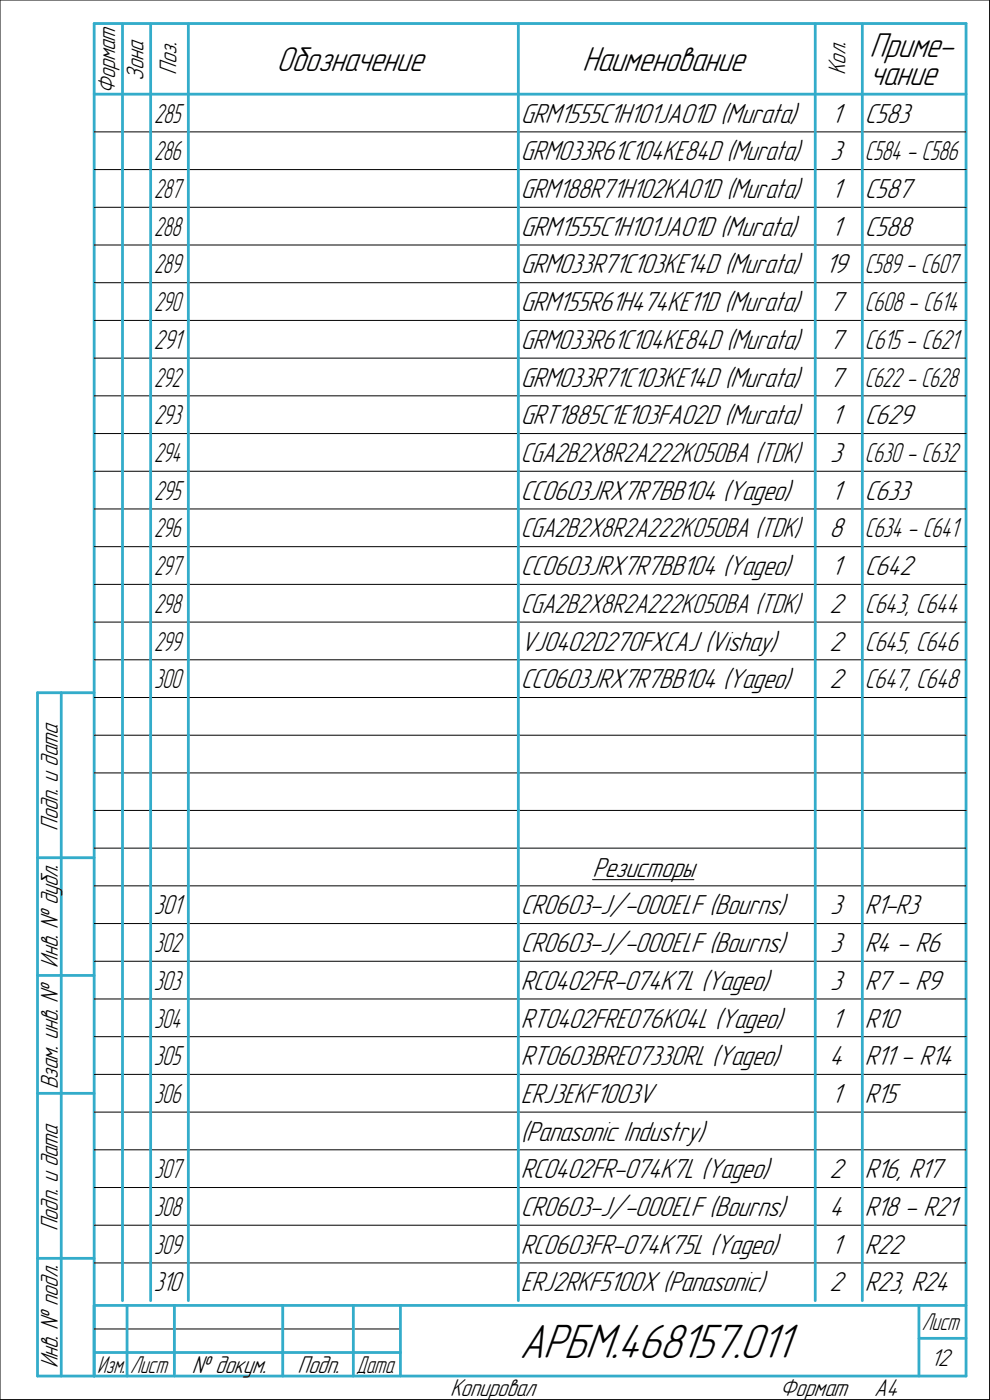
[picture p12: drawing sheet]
<svg xmlns="http://www.w3.org/2000/svg" width="210mm" height="297mm" viewBox="0 0 210 297" stroke-linecap="round" stroke-linejoin="round" font-family="sans-serif">
<defs><g id="words">
<text font-size="10.9" x="110.2" y="288">АРБМ.468157.011</text>
<g font-size="7.8">
<text x="58.7" y="15">Обозначение</text>
<text x="123.5" y="15">Наименование</text>
<text x="184.5" y="12.1">Приме-</text>
<text x="184.5" y="18">чание</text>
</g>
<g font-size="6.2">
<text x="110.5" y="26">GRM1555C1H101JA01D (Murata)</text>
<text x="176.4" y="26">1</text>
<text x="183.5" y="26">C583</text>
<text x="110.5" y="34">GRM033R61C104KE84D (Murata)</text>
<text x="176.2" y="34">3</text>
<text x="110.5" y="42">GRM188R71H102KA01D (Murata)</text>
<text x="176.4" y="42">1</text>
<text x="183.5" y="42">C587</text>
<text x="110.5" y="50">GRM1555C1H101JA01D (Murata)</text>
<text x="176.4" y="50">1</text>
<text x="183.5" y="50">C588</text>
<text x="110.5" y="58">GRM033R71C103KE14D (Murata)</text>
<text x="175.2" y="58">19</text>
<text x="110.5" y="66">GRM155R61H474KE11D (Murata)</text>
<text x="176" y="66">7</text>
<text x="110.5" y="74">GRM033R61C104KE84D (Murata)</text>
<text x="176" y="74">7</text>
<text x="110.5" y="82">GRM033R71C103KE14D (Murata)</text>
<text x="176" y="82">7</text>
<text x="110.5" y="90">GRT1885C1E103FA02D (Murata)</text>
<text x="176.4" y="90">1</text>
<text x="183.5" y="90">C629</text>
<text x="110.5" y="98">CGA2B2X8R2A222K050BA (TDK)</text>
<text x="176.2" y="98">3</text>
<text x="110.5" y="106">CC0603JRX7R7BB104 (Yageo)</text>
<text x="176.4" y="106">1</text>
<text x="183.5" y="106">C633</text>
<text x="110.5" y="114">CGA2B2X8R2A222K050BA (TDK)</text>
<text x="176" y="114">8</text>
<text x="110.5" y="122">CC0603JRX7R7BB104 (Yageo)</text>
<text x="176.4" y="122">1</text>
<text x="183.5" y="122">C642</text>
<text x="110.5" y="130">CGA2B2X8R2A222K050BA (TDK)</text>
<text x="176" y="130">2</text>
<text x="110.5" y="138">VJ0402D270FXCAJ (Vishay)</text>
<text x="176" y="138">2</text>
<text x="110.5" y="146">CC0603JRX7R7BB104 (Yageo)</text>
<text x="176" y="146">2</text>
<text x="125.7" y="186">Резисторы</text>
<text x="110.5" y="194">CR0603-J/-000ELF (Bourns)</text>
<text x="176.2" y="194">3</text>
<text x="183.5" y="194">R1-R3</text>
<text x="110.5" y="202">CR0603-J/-000ELF (Bourns)</text>
<text x="176.2" y="202">3</text>
<text x="183.5" y="202">R4 - R6</text>
<text x="110.5" y="210">RC0402FR-074K7L (Yageo)</text>
<text x="176.2" y="210">3</text>
<text x="183.5" y="210">R7 - R9</text>
<text x="110.5" y="218">RT0402FRE076K04L (Yageo)</text>
<text x="176.4" y="218">1</text>
<text x="183.5" y="218">R10</text>
<text x="110.5" y="226">RT0603BRE07330RL (Yageo)</text>
<text x="176" y="226">4</text>
<text x="183.5" y="226">R11 - R14</text>
<text x="110.5" y="234">ERJ3EKF1003V</text>
<text x="176.4" y="234">1</text>
<text x="183.5" y="234">R15</text>
<text x="110.5" y="242">(Panasonic Industry)</text>
<text x="110.5" y="250">RC0402FR-074K7L (Yageo)</text>
<text x="176" y="250">2</text>
<text x="183.5" y="250">R16, R17</text>
<text x="110.5" y="258">CR0603-J/-000ELF (Bourns)</text>
<text x="176" y="258">4</text>
<text x="183.5" y="258">R18 - R21</text>
<text x="110.5" y="266">RC0603FR-074K75L (Yageo)</text>
<text x="176.4" y="266">1</text>
<text x="183.5" y="266">R22</text>
<text x="110.5" y="274">ERJ2RKF5100X (Panasonic)</text>
<text x="176" y="274">2</text>
<text x="183.5" y="274">R23, R24</text>
</g>
<g font-size="6.1">
<text x="183.5" y="34">C584 - C586</text>
<text x="183.5" y="58">C589 - C607</text>
<text x="183.5" y="66">C608 - C614</text>
<text x="32.6" y="74">291</text>
<text x="183.5" y="74">C615 - C621</text>
<text x="183.5" y="82">C622 - C628</text>
<text x="183.5" y="98">C630 - C632</text>
<text x="183.5" y="114">C634 - C641</text>
<text x="183.5" y="130">C643, C644</text>
<text x="183.5" y="138">C645, C646</text>
<text x="183.5" y="146">C647, C648</text>
<text x="32.6" y="194">301</text>
<text x="32.7" y="210">303</text>
<text x="32.7" y="226">305</text>
<text x="32.6" y="274">310</text>
</g>
<g font-size="6">
<text x="32.7" y="26">285</text>
<text x="32.7" y="34">286</text>
<text x="32.7" y="42">287</text>
<text x="32.7" y="50">288</text>
<text x="32.7" y="58">289</text>
<text x="32.7" y="66">290</text>
<text x="32.7" y="82">292</text>
<text x="32.7" y="90">293</text>
<text x="32.7" y="98">294</text>
<text x="32.7" y="106">295</text>
<text x="32.7" y="114">296</text>
<text x="32.7" y="122">297</text>
<text x="32.7" y="130">298</text>
<text x="32.7" y="138">299</text>
<text x="32.7" y="146">300</text>
<text x="32.7" y="202">302</text>
<text x="32.7" y="218">304</text>
<text x="32.7" y="234">306</text>
<text x="32.7" y="250">307</text>
<text x="32.7" y="258">308</text>
<text x="32.7" y="266">309</text>
</g>
<g font-size="5.5">
<text x="30.4" y="17.2" transform="rotate(-90 30.4 17.2)">Зона</text>
<text x="37.4" y="15.9" transform="rotate(-90 37.4 15.9)">Поз.</text>
<text x="179.4" y="15.9" transform="rotate(-90 179.4 15.9)">Кол.</text>
<text x="24.4" y="20" transform="rotate(-90 24.4 20)">Формат</text>
<text x="12.3" y="176.2" transform="rotate(-90 12.3 176.2)">Подп. и дата</text>
<text x="12.3" y="205.3" transform="rotate(-90 12.3 205.3)">Инв. № дубл.</text>
<text x="12.3" y="231.1" transform="rotate(-90 12.3 231.1)">Взам. инв. №</text>
<text x="12.3" y="261.2" transform="rotate(-90 12.3 261.2)">Подп. и дата</text>
<text x="12.3" y="290.3" transform="rotate(-90 12.3 290.3)">Инв. № подл.</text>
<text x="40.7" y="291.3">№ докум.</text>
<text x="63.1" y="291.3">Подп.</text>
<text x="197.5" y="289.8">12</text>
<text x="95.5" y="296.3">Копировал</text>
<text x="165.5" y="296.3">Формат</text>
<text x="185.5" y="296.3">A4</text>
</g>
<g font-size="5.4">
<text x="195.6" y="282.3">Лист</text>
<text x="20.6" y="291.3">Изм.</text>
<text x="27.6" y="291.3">Лист</text>
<text x="75.6" y="291.3">Дата</text>
</g>
</g></defs>
<g fill="none" stroke="#000" stroke-width=".21">
<path d="M0 0h210zM0 0v297zM210 0v297zM20 28h6zM20 36h6zM26 28h6zM26 36h6zM32 28h8zM32 36h8zM40 28h70zM40 36h70zM110 28h63z"/>
<path d="M110 36h63zM173 28h10zM173 36h10zM183 28h22zM183 36h22zM20 44h6zM20 52h6zM20 60h6zM26 44h6zM26 52h6zM26 60h6zM32 44h8z"/>
<path d="M32 52h8zM32 60h8zM40 44h70zM40 52h70zM40 60h70zM110 44h63zM110 52h63zM110 60h63zM173 44h10zM173 52h10zM173 60h10zM183 44h22z"/>
<path d="M183 52h22zM183 60h22zM20 68h6zM20 76h6zM26 68h6zM26 76h6zM32 68h8zM32 76h8zM40 68h70zM40 76h70zM110 68h63zM110 76h63z"/>
<path d="M173 68h10zM173 76h10zM183 68h22zM183 76h22zM20 84h6zM20 92h6zM20 100h6zM26 84h6zM26 92h6zM26 100h6zM32 84h8zM32 92h8z"/>
<path d="M32 100h8zM40 84h70zM40 92h70zM40 100h70zM110 84h63zM110 92h63zM110 100h63zM173 84h10zM173 92h10zM173 100h10zM183 84h22zM183 92h22z"/>
<path d="M183 100h22zM20 108h6zM20 116h6zM26 108h6zM26 116h6zM32 108h8zM32 116h8zM40 108h70zM40 116h70zM110 108h63zM110 116h63zM173 108h10z"/>
<path d="M173 116h10zM183 108h22zM183 116h22zM20 124h6zM20 132h6zM20 140h6zM26 124h6zM26 132h6zM26 140h6zM32 124h8zM32 132h8zM32 140h8z"/>
<path d="M40 124h70zM40 132h70zM40 140h70zM110 124h63zM110 132h63zM110 140h63zM173 124h10zM173 132h10zM173 140h10zM183 124h22zM183 132h22zM183 140h22z"/>
<path d="M20 148h6zM20 156h6zM26 148h6zM26 156h6zM32 148h8zM32 156h8zM40 148h70zM40 156h70zM110 148h63zM110 156h63zM173 148h10zM173 156h10z"/>
<path d="M183 148h22zM183 156h22zM20 164h6zM20 172h6zM20 180h6zM26 164h6zM26 172h6zM26 180h6zM32 164h8zM32 172h8zM32 180h8zM40 164h70z"/>
<path d="M40 172h70zM40 180h70zM110 164h63zM110 172h63zM110 180h63zM173 164h10zM173 172h10zM173 180h10zM183 164h22zM183 172h22zM183 180h22zM20 188h6z"/>
<path d="M20 196h6zM26 188h6zM26 196h6zM32 188h8zM32 196h8zM40 188h70zM40 196h70zM110 188h63zM110 196h63zM125.7 186.6h21.5zM173 188h10zM173 196h10z"/>
<path d="M183 188h22zM183 196h22zM20 204h6zM20 212h6zM20 220h6zM26 204h6zM26 212h6zM26 220h6zM32 204h8zM32 212h8zM32 220h8zM40 204h70z"/>
<path d="M40 212h70zM40 220h70zM110 204h63zM110 212h63zM110 220h63zM173 204h10zM173 212h10zM173 220h10zM183 204h22zM183 212h22zM183 220h22zM20 228h6z"/>
<path d="M20 236h6zM26 228h6zM26 236h6zM32 228h8zM32 236h8zM40 228h70zM40 236h70zM110 228h63zM110 236h63zM173 228h10zM173 236h10zM183 228h22z"/>
<path d="M183 236h22zM20 244h6zM20 252h6zM20 260h6zM26 244h6zM26 252h6zM26 260h6zM32 244h8zM32 252h8zM32 260h8zM40 244h70zM40 252h70z"/>
<path d="M40 260h70zM110 244h63zM110 252h63zM110 260h63zM173 244h10zM173 252h10zM173 260h10zM183 244h22zM183 252h22zM183 260h22zM20 268h6zM26 268h6z"/>
<path d="M32 268h8zM40 268h70zM110 268h63zM173 268h10zM183 268h22zM0 297h210zM20 282h65z"/>
</g>
<g fill="none" stroke="#33acca" stroke-width=".59">
<path d="M20 5h185zM20 5v287zM20 20h185zM26 20v8zM26 5v15zM32 20v8zM32 5v15zM40 20v8zM40 5v15zM110 20v8zM110 5v15zM173 20v8z"/>
<path d="M173 5v15zM183 20v8zM183 5v15zM205 5v287zM26 28v8zM26 36v8zM32 28v8zM32 36v8zM40 28v8zM40 36v8zM110 28v8zM110 36v8z"/>
<path d="M173 28v8zM173 36v8zM183 28v8zM183 36v8zM26 44v8zM26 52v8zM26 60v8zM32 44v8zM32 52v8zM32 60v8zM40 44v8zM40 52v8z"/>
<path d="M40 60v8zM110 44v8zM110 52v8zM110 60v8zM173 44v8zM173 52v8zM173 60v8zM183 44v8zM183 52v8zM183 60v8zM26 68v8zM26 76v8z"/>
<path d="M32 68v8zM32 76v8zM40 68v8zM40 76v8zM110 68v8zM110 76v8zM173 68v8zM173 76v8zM183 68v8zM183 76v8zM26 84v8zM26 92v8z"/>
<path d="M26 100v8zM32 84v8zM32 92v8zM32 100v8zM40 84v8zM40 92v8zM40 100v8zM110 84v8zM110 92v8zM110 100v8zM173 84v8zM173 92v8z"/>
<path d="M173 100v8zM183 84v8zM183 92v8zM183 100v8zM26 108v8zM26 116v8zM32 108v8zM32 116v8zM40 108v8zM40 116v8zM110 108v8zM110 116v8z"/>
<path d="M173 108v8zM173 116v8zM183 108v8zM183 116v8zM26 124v8zM26 132v8zM26 140v8zM32 124v8zM32 132v8zM32 140v8zM40 124v8zM40 132v8z"/>
<path d="M40 140v8zM110 124v8zM110 132v8zM110 140v8zM173 124v8zM173 132v8zM173 140v8zM183 124v8zM183 132v8zM183 140v8zM8 147v145zM8 147h12z"/>
<path d="M13 147v145zM26 148v8zM26 156v8zM32 148v8zM32 156v8zM40 148v8zM40 156v8zM110 148v8zM110 156v8zM173 148v8zM173 156v8zM183 148v8z"/>
<path d="M183 156v8zM26 164v8zM26 172v8zM26 180v8zM32 164v8zM32 172v8zM32 180v8zM40 164v8zM40 172v8zM40 180v8zM110 164v8zM110 172v8z"/>
<path d="M110 180v8zM173 164v8zM173 172v8zM173 180v8zM183 164v8zM183 172v8zM183 180v8zM8 182h12zM26 188v8zM26 196v8zM32 188v8zM32 196v8z"/>
<path d="M40 188v8zM40 196v8zM110 188v8zM110 196v8zM173 188v8zM173 196v8zM183 188v8zM183 196v8zM8 207h12zM26 204v8zM26 212v8zM26 220v8z"/>
<path d="M32 204v8zM32 212v8zM32 220v8zM40 204v8zM40 212v8zM40 220v8zM110 204v8zM110 212v8zM110 220v8zM173 204v8zM173 212v8zM173 220v8z"/>
<path d="M183 204v8zM183 212v8zM183 220v8zM8 232h12zM26 228v8zM26 236v8zM32 228v8zM32 236v8zM40 228v8zM40 236v8zM110 228v8zM110 236v8z"/>
<path d="M173 228v8zM173 236v8zM183 228v8zM183 236v8zM26 244v8zM26 252v8zM26 260v8zM32 244v8zM32 252v8zM32 260v8zM40 244v8zM40 252v8z"/>
<path d="M40 260v8zM110 244v8zM110 252v8zM110 260v8zM173 244v8zM173 252v8zM173 260v8zM183 244v8zM183 252v8zM183 260v8zM8 267h12zM20 277h185z"/>
<path d="M20 277v15zM26 268v8zM27 277v15zM32 268v8zM37 277v15zM40 268v8zM60 277v15zM75 277v15zM85 277v15zM110 268v8zM173 268v8zM183 268v8z"/>
<path d="M195 277v15zM8 292h12zM20 292h185zM20 287h7zM27 287h10zM37 287h23zM60 287h15zM75 287h10zM195 284h10z"/>
</g>
<use href="#words"/>
</svg>
